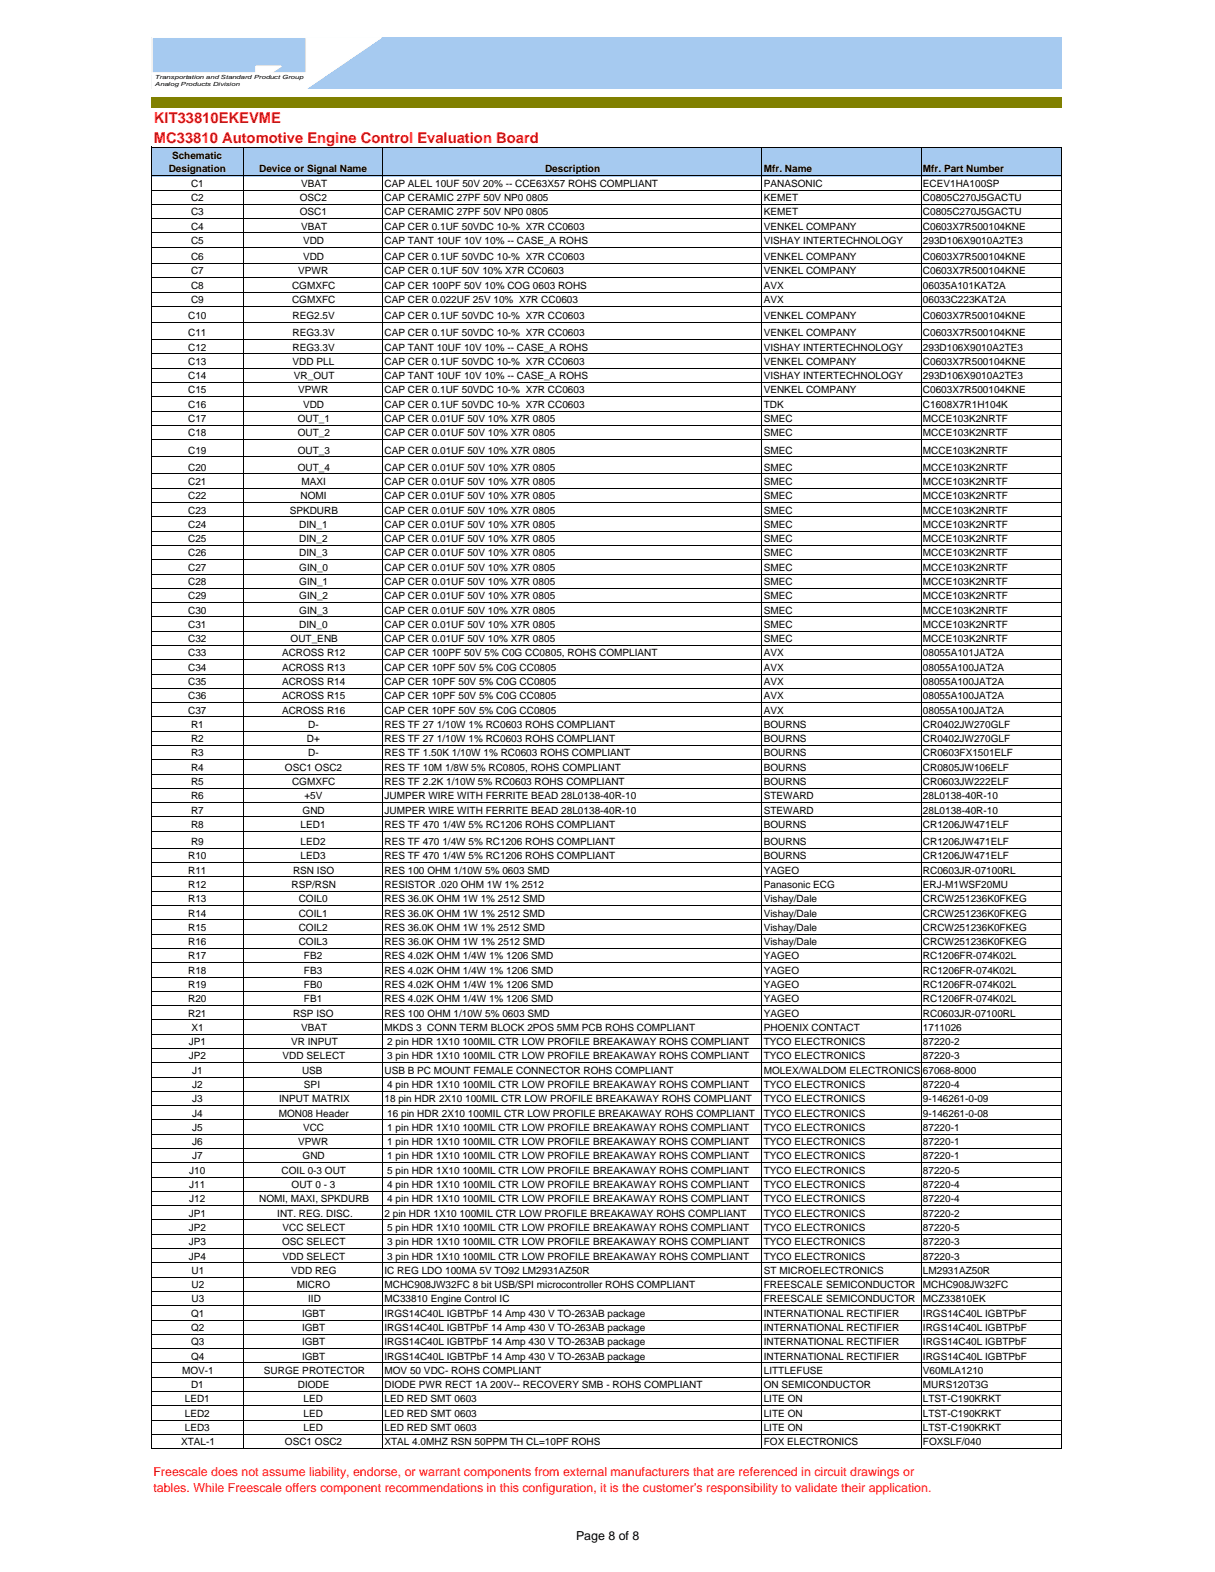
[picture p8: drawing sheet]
<svg xmlns="http://www.w3.org/2000/svg" width="216mm" height="279mm" viewBox="0 0 216 279" stroke-linecap="round" stroke-linejoin="round" font-family="sans-serif">
<defs><g id="words">
<g font-size="2.6" fill="#f00">
<text x="27.3" y="21.8">KIT33810EKEVME</text>
<text x="27.3" y="25.4">MC33810 Automotive Engine Control Evaluation Board</text>
</g>
<g font-size="2.2" fill="#f00">
<text x="27.3" y="262.3">Freescale does not assume liability, endorse, or warrant components from external manufacturers that are referenced in circuit drawings or</text>
<text x="27.3" y="265.2">tables. While Freescale offers component recommendations in this configuration, it is the customer’s responsibility to validate their application.</text>
</g>
<text font-size="2.2" x="102.4" y="273.7">Page 8 of 8</text>
<g font-size="1.8">
<text x="30.6" y="28.3">Schematic</text>
<text x="30" y="30.6">Designation</text>
<text x="34" y="33.2">C1</text>
<text x="34" y="35.7">C2</text>
<text x="46.1" y="30.6">Device or Signal Name</text>
<text x="53.3" y="35.7">OSC2</text>
<text x="53.5" y="33.2">VBAT</text>
<text x="68.3" y="35.7">CAP CERAMIC 27PF 50V NP0 0805</text>
<text x="68.3" y="33.2">CAP ALEL 10UF 50V 20% -- CCE63X57 ROHS COMPLIANT</text>
<text x="96.9" y="30.6">Description</text>
<text x="135.7" y="35.7">KEMET</text>
<text x="135.7" y="33.2">PANASONIC</text>
<text x="135.7" y="30.6">Mfr. Name</text>
<text x="164" y="33.2">ECEV1HA100SP</text>
<text x="164" y="35.7">C0805C270J5GACTU</text>
<text x="164" y="30.6">Mfr. Part Number</text>
<text x="34" y="38.3">C3</text>
<text x="34" y="40.8">C4</text>
<text x="53.3" y="38.3">OSC1</text>
<text x="53.5" y="40.8">VBAT</text>
<text x="68.3" y="38.3">CAP CERAMIC 27PF 50V NP0 0805</text>
<text x="68.3" y="40.8">CAP CER 0.1UF 50VDC 10-% X7R CC0603</text>
<text x="135.7" y="40.8">VENKEL COMPANY</text>
<text x="135.7" y="38.3">KEMET</text>
<text x="164" y="40.8">C0603X7R500104KNE</text>
<text x="164" y="38.3">C0805C270J5GACTU</text>
<text x="34" y="43.3">C5</text>
<text x="34" y="46.2">C6</text>
<text x="53.8" y="43.3">VDD</text>
<text x="53.8" y="46.2">VDD</text>
<text x="68.3" y="43.3">CAP TANT 10UF 10V 10% -- CASE_A ROHS</text>
<text x="68.3" y="46.2">CAP CER 0.1UF 50VDC 10-% X7R CC0603</text>
<text x="135.7" y="46.2">VENKEL COMPANY</text>
<text x="135.7" y="43.3">VISHAY INTERTECHNOLOGY</text>
<text x="164" y="46.2">C0603X7R500104KNE</text>
<text x="164" y="43.3">293D106X9010A2TE3</text>
<text x="34" y="48.8">C7</text>
<text x="34" y="51.3">C8</text>
<text x="34" y="53.8">C9</text>
<text x="51.9" y="51.3">CGMXFC</text>
<text x="51.9" y="53.8">CGMXFC</text>
<text x="53" y="48.8">VPWR</text>
<text x="68.3" y="48.8">CAP CER 0.1UF 50V 10% X7R CC0603</text>
<text x="68.3" y="51.3">CAP CER 100PF 50V 10% COG 0603 ROHS</text>
<text x="68.3" y="53.8">CAP CER 0.022UF 25V 10% X7R CC0603</text>
<text x="135.7" y="53.8">AVX</text>
<text x="135.7" y="48.8">VENKEL COMPANY</text>
<text x="135.7" y="51.3">AVX</text>
<text x="164" y="48.8">C0603X7R500104KNE</text>
<text x="164" y="53.8">06033C223KAT2A</text>
<text x="164" y="51.3">06035A101KAT2A</text>
<text x="33.4" y="56.7">C10</text>
<text x="33.4" y="59.8">C11</text>
<text x="52" y="56.7">REG2.5V</text>
<text x="52" y="59.8">REG3.3V</text>
<text x="68.3" y="56.7">CAP CER 0.1UF 50VDC 10-% X7R CC0603</text>
<text x="68.3" y="59.8">CAP CER 0.1UF 50VDC 10-% X7R CC0603</text>
<text x="135.7" y="56.7">VENKEL COMPANY</text>
<text x="135.7" y="59.8">VENKEL COMPANY</text>
<text x="164" y="56.7">C0603X7R500104KNE</text>
<text x="164" y="59.8">C0603X7R500104KNE</text>
<text x="33.4" y="62.3">C12</text>
<text x="33.4" y="64.9">C13</text>
<text x="52" y="62.3">REG3.3V</text>
<text x="52" y="64.9">VDD PLL</text>
<text x="68.3" y="64.9">CAP CER 0.1UF 50VDC 10-% X7R CC0603</text>
<text x="68.3" y="62.3">CAP TANT 10UF 10V 10% -- CASE_A ROHS</text>
<text x="135.7" y="64.9">VENKEL COMPANY</text>
<text x="135.7" y="62.3">VISHAY INTERTECHNOLOGY</text>
<text x="164" y="64.9">C0603X7R500104KNE</text>
<text x="164" y="62.3">293D106X9010A2TE3</text>
<text x="33.4" y="67.4">C14</text>
<text x="33.4" y="69.9">C15</text>
<text x="52.2" y="67.4">VR_OUT</text>
<text x="53" y="69.9">VPWR</text>
<text x="68.3" y="67.4">CAP TANT 10UF 10V 10% -- CASE_A ROHS</text>
<text x="68.3" y="69.9">CAP CER 0.1UF 50VDC 10-% X7R CC0603</text>
<text x="135.7" y="69.9">VENKEL COMPANY</text>
<text x="135.7" y="67.4">VISHAY INTERTECHNOLOGY</text>
<text x="164" y="69.9">C0603X7R500104KNE</text>
<text x="164" y="67.4">293D106X9010A2TE3</text>
<text x="33.4" y="72.5">C16</text>
<text x="33.4" y="75">C17</text>
<text x="33.4" y="77.6">C18</text>
<text x="52.9" y="75">OUT_1</text>
<text x="52.9" y="77.6">OUT_2</text>
<text x="53.8" y="72.5">VDD</text>
<text x="68.3" y="72.5">CAP CER 0.1UF 50VDC 10-% X7R CC0603</text>
<text x="68.3" y="75">CAP CER 0.01UF 50V 10% X7R 0805</text>
<text x="68.3" y="77.6">CAP CER 0.01UF 50V 10% X7R 0805</text>
<text x="135.7" y="72.5">TDK</text>
<text x="135.7" y="75">SMEC</text>
<text x="135.7" y="77.6">SMEC</text>
<text x="164" y="72.5">C1608X7R1H104K</text>
<text x="164" y="75">MCCE103K2NRTF</text>
<text x="164" y="77.6">MCCE103K2NRTF</text>
<text x="33.4" y="80.6">C19</text>
<text x="33.4" y="83.7">C20</text>
<text x="52.9" y="80.6">OUT_3</text>
<text x="52.9" y="83.7">OUT_4</text>
<text x="68.3" y="80.6">CAP CER 0.01UF 50V 10% X7R 0805</text>
<text x="68.3" y="83.7">CAP CER 0.01UF 50V 10% X7R 0805</text>
<text x="135.7" y="80.6">SMEC</text>
<text x="135.7" y="83.7">SMEC</text>
<text x="164" y="80.6">MCCE103K2NRTF</text>
<text x="164" y="83.7">MCCE103K2NRTF</text>
<text x="33.4" y="86.2">C21</text>
<text x="33.4" y="88.7">C22</text>
<text x="53.4" y="88.7">NOMI</text>
<text x="53.6" y="86.2">MAXI</text>
<text x="68.3" y="88.7">CAP CER 0.01UF 50V 10% X7R 0805</text>
<text x="68.3" y="86.2">CAP CER 0.01UF 50V 10% X7R 0805</text>
<text x="135.7" y="88.7">SMEC</text>
<text x="135.7" y="86.2">SMEC</text>
<text x="164" y="88.7">MCCE103K2NRTF</text>
<text x="164" y="86.2">MCCE103K2NRTF</text>
<text x="33.4" y="91.3">C23</text>
<text x="33.4" y="93.8">C24</text>
<text x="51.5" y="91.3">SPKDURB</text>
<text x="53.2" y="93.8">DIN_1</text>
<text x="68.3" y="91.3">CAP CER 0.01UF 50V 10% X7R 0805</text>
<text x="68.3" y="93.8">CAP CER 0.01UF 50V 10% X7R 0805</text>
<text x="135.7" y="91.3">SMEC</text>
<text x="135.7" y="93.8">SMEC</text>
<text x="164" y="91.3">MCCE103K2NRTF</text>
<text x="164" y="93.8">MCCE103K2NRTF</text>
<text x="33.4" y="96.4">C25</text>
<text x="33.4" y="98.9">C26</text>
<text x="33.4" y="101.4">C27</text>
<text x="53.2" y="96.4">DIN_2</text>
<text x="53.2" y="98.9">DIN_3</text>
<text x="53.2" y="101.4">GIN_0</text>
<text x="68.3" y="96.4">CAP CER 0.01UF 50V 10% X7R 0805</text>
<text x="68.3" y="98.9">CAP CER 0.01UF 50V 10% X7R 0805</text>
<text x="68.3" y="101.4">CAP CER 0.01UF 50V 10% X7R 0805</text>
<text x="135.7" y="96.4">SMEC</text>
<text x="135.7" y="98.9">SMEC</text>
<text x="135.7" y="101.4">SMEC</text>
<text x="164" y="96.4">MCCE103K2NRTF</text>
<text x="164" y="98.9">MCCE103K2NRTF</text>
<text x="164" y="101.4">MCCE103K2NRTF</text>
<text x="33.4" y="104">C28</text>
<text x="33.4" y="106.5">C29</text>
<text x="53.2" y="104">GIN_1</text>
<text x="53.2" y="106.5">GIN_2</text>
<text x="68.3" y="104">CAP CER 0.01UF 50V 10% X7R 0805</text>
<text x="68.3" y="106.5">CAP CER 0.01UF 50V 10% X7R 0805</text>
<text x="135.7" y="104">SMEC</text>
<text x="135.7" y="106.5">SMEC</text>
<text x="164" y="104">MCCE103K2NRTF</text>
<text x="164" y="106.5">MCCE103K2NRTF</text>
<text x="33.4" y="109.1">C30</text>
<text x="33.4" y="111.6">C31</text>
<text x="53.2" y="109.1">GIN_3</text>
<text x="53.2" y="111.6">DIN_0</text>
<text x="68.3" y="111.6">CAP CER 0.01UF 50V 10% X7R 0805</text>
<text x="68.3" y="109.1">CAP CER 0.01UF 50V 10% X7R 0805</text>
<text x="135.7" y="111.6">SMEC</text>
<text x="135.7" y="109.1">SMEC</text>
<text x="164" y="111.6">MCCE103K2NRTF</text>
<text x="164" y="109.1">MCCE103K2NRTF</text>
<text x="33.4" y="114.1">C32</text>
<text x="33.4" y="116.7">C33</text>
<text x="33.4" y="119.2">C34</text>
<text x="50.1" y="116.7">ACROSS R12</text>
<text x="50.1" y="119.2">ACROSS R13</text>
<text x="51.6" y="114.1">OUT_ENB</text>
<text x="68.3" y="116.7">CAP CER 100PF 50V 5% C0G CC0805, ROHS COMPLIANT</text>
<text x="68.3" y="119.2">CAP CER 10PF 50V 5% C0G CC0805</text>
<text x="68.3" y="114.1">CAP CER 0.01UF 50V 10% X7R 0805</text>
<text x="135.7" y="119.2">AVX</text>
<text x="135.7" y="114.1">SMEC</text>
<text x="135.7" y="116.7">AVX</text>
<text x="164" y="114.1">MCCE103K2NRTF</text>
<text x="164" y="119.2">08055A100JAT2A</text>
<text x="164" y="116.7">08055A101JAT2A</text>
<text x="33.4" y="121.8">C35</text>
<text x="33.4" y="124.3">C36</text>
<text x="50.1" y="121.8">ACROSS R14</text>
<text x="50.1" y="124.3">ACROSS R15</text>
<text x="68.3" y="121.8">CAP CER 10PF 50V 5% C0G CC0805</text>
<text x="68.3" y="124.3">CAP CER 10PF 50V 5% C0G CC0805</text>
<text x="135.7" y="121.8">AVX</text>
<text x="135.7" y="124.3">AVX</text>
<text x="164" y="121.8">08055A100JAT2A</text>
<text x="164" y="124.3">08055A100JAT2A</text>
<text x="33.4" y="126.8">C37</text>
<text x="34" y="129.4">R1</text>
<text x="34" y="131.9">R2</text>
<text x="50.1" y="126.8">ACROSS R16</text>
<text x="54.5" y="131.9">D+</text>
<text x="54.8" y="129.4">D-</text>
<text x="68.3" y="126.8">CAP CER 10PF 50V 5% C0G CC0805</text>
<text x="68.3" y="131.9">RES TF 27 1/10W 1% RC0603 ROHS COMPLIANT</text>
<text x="68.3" y="129.4">RES TF 27 1/10W 1% RC0603 ROHS COMPLIANT</text>
<text x="135.7" y="126.8">AVX</text>
<text x="135.7" y="129.4">BOURNS</text>
<text x="135.7" y="131.9">BOURNS</text>
<text x="164" y="126.8">08055A100JAT2A</text>
<text x="164" y="129.4">CR0402JW270GLF</text>
<text x="164" y="131.9">CR0402JW270GLF</text>
<text x="34" y="134.5">R3</text>
<text x="34" y="137">R4</text>
<text x="50.6" y="137">OSC1 OSC2</text>
<text x="54.8" y="134.5">D-</text>
<text x="68.3" y="137">RES TF 10M 1/8W 5% RC0805, ROHS COMPLIANT</text>
<text x="68.3" y="134.5">RES TF 1.50K 1/10W 1% RC0603 ROHS COMPLIANT</text>
<text x="135.7" y="134.5">BOURNS</text>
<text x="135.7" y="137">BOURNS</text>
<text x="164" y="134.5">CR0603FX1501ELF</text>
<text x="164" y="137">CR0805JW106ELF</text>
<text x="34" y="139.5">R5</text>
<text x="34" y="142.1">R6</text>
<text x="51.9" y="139.5">CGMXFC</text>
<text x="54.1" y="142.1">+5V</text>
<text x="68.3" y="142.1">JUMPER WIRE WITH FERRITE BEAD 28L0138-40R-10</text>
<text x="68.3" y="139.5">RES TF 2.2K 1/10W 5% RC0603 ROHS COMPLIANT</text>
<text x="135.7" y="142.1">STEWARD</text>
<text x="135.7" y="139.5">BOURNS</text>
<text x="164" y="142.1">28L0138-40R-10</text>
<text x="164" y="139.5">CR0603JW222ELF</text>
<text x="34" y="144.6">R7</text>
<text x="34" y="147.2">R8</text>
<text x="53.4" y="147.2">LED1</text>
<text x="53.8" y="144.6">GND</text>
<text x="68.3" y="147.2">RES TF 470 1/4W 5% RC1206 ROHS COMPLIANT</text>
<text x="68.3" y="144.6">JUMPER WIRE WITH FERRITE BEAD 28L0138-40R-10</text>
<text x="135.7" y="144.6">STEWARD</text>
<text x="135.7" y="147.2">BOURNS</text>
<text x="164" y="147.2">CR1206JW471ELF</text>
<text x="164" y="144.6">28L0138-40R-10</text>
<text x="33.4" y="152.7">R10</text>
<text x="33.4" y="155.3">R11</text>
<text x="34" y="150.2">R9</text>
<text x="52.1" y="155.3">RSN ISO</text>
<text x="53.4" y="152.7">LED3</text>
<text x="53.4" y="150.2">LED2</text>
<text x="68.3" y="152.7">RES TF 470 1/4W 5% RC1206 ROHS COMPLIANT</text>
<text x="68.3" y="150.2">RES TF 470 1/4W 5% RC1206 ROHS COMPLIANT</text>
<text x="68.3" y="155.3">RES 100 OHM 1/10W 5% 0603 SMD</text>
<text x="135.7" y="152.7">BOURNS</text>
<text x="135.7" y="155.3">YAGEO</text>
<text x="135.7" y="150.2">BOURNS</text>
<text x="164" y="152.7">CR1206JW471ELF</text>
<text x="164" y="150.2">CR1206JW471ELF</text>
<text x="164" y="155.3">RC0603JR-07100RL</text>
<text x="33.4" y="157.8">R12</text>
<text x="33.4" y="160.4">R13</text>
<text x="51.8" y="157.8">RSP/RSN</text>
<text x="53.1" y="160.4">COIL0</text>
<text x="68.3" y="157.8">RESISTOR .020 OHM 1W 1% 2512</text>
<text x="68.3" y="160.4">RES 36.0K OHM 1W 1% 2512 SMD</text>
<text x="135.7" y="160.4">Vishay/Dale</text>
<text x="135.7" y="157.8">Panasonic ECG</text>
<text x="164" y="160.4">CRCW251236K0FKEG</text>
<text x="164" y="157.8">ERJ-M1WSF20MU</text>
<text x="33.4" y="162.9">R14</text>
<text x="33.4" y="165.4">R15</text>
<text x="33.4" y="168">R16</text>
<text x="53.1" y="162.9">COIL1</text>
<text x="53.1" y="165.4">COIL2</text>
<text x="53.1" y="168">COIL3</text>
<text x="68.3" y="162.9">RES 36.0K OHM 1W 1% 2512 SMD</text>
<text x="68.3" y="165.4">RES 36.0K OHM 1W 1% 2512 SMD</text>
<text x="68.3" y="168">RES 36.0K OHM 1W 1% 2512 SMD</text>
<text x="135.7" y="162.9">Vishay/Dale</text>
<text x="135.7" y="165.4">Vishay/Dale</text>
<text x="135.7" y="168">Vishay/Dale</text>
<text x="164" y="162.9">CRCW251236K0FKEG</text>
<text x="164" y="165.4">CRCW251236K0FKEG</text>
<text x="164" y="168">CRCW251236K0FKEG</text>
<text x="33.4" y="170.5">R17</text>
<text x="33.4" y="173.1">R18</text>
<text x="54" y="170.5">FB2</text>
<text x="54" y="173.1">FB3</text>
<text x="68.3" y="170.5">RES 4.02K OHM 1/4W 1% 1206 SMD</text>
<text x="68.3" y="173.1">RES 4.02K OHM 1/4W 1% 1206 SMD</text>
<text x="135.7" y="170.5">YAGEO</text>
<text x="135.7" y="173.1">YAGEO</text>
<text x="164" y="170.5">RC1206FR-074K02L</text>
<text x="164" y="173.1">RC1206FR-074K02L</text>
<text x="33.4" y="175.6">R19</text>
<text x="33.4" y="178.1">R20</text>
<text x="54" y="175.6">FB0</text>
<text x="54" y="178.1">FB1</text>
<text x="68.3" y="175.6">RES 4.02K OHM 1/4W 1% 1206 SMD</text>
<text x="68.3" y="178.1">RES 4.02K OHM 1/4W 1% 1206 SMD</text>
<text x="135.7" y="175.6">YAGEO</text>
<text x="135.7" y="178.1">YAGEO</text>
<text x="164" y="175.6">RC1206FR-074K02L</text>
<text x="164" y="178.1">RC1206FR-074K02L</text>
<text x="33.4" y="180.7">R21</text>
<text x="33.5" y="185.8">JP1</text>
<text x="34" y="183.2">X1</text>
<text x="51.7" y="185.8">VR INPUT</text>
<text x="52.1" y="180.7">RSP ISO</text>
<text x="53.5" y="183.2">VBAT</text>
<text x="68.3" y="180.7">RES 100 OHM 1/10W 5% 0603 SMD</text>
<text x="68.3" y="183.2">MKDS 3 CONN TERM BLOCK 2POS 5MM PCB ROHS COMPLIANT</text>
<text x="68.8" y="185.8">2 pin HDR 1X10 100MIL CTR LOW PROFILE BREAKAWAY ROHS COMPLIANT</text>
<text x="135.7" y="180.7">YAGEO</text>
<text x="135.7" y="185.8">TYCO ELECTRONICS</text>
<text x="135.7" y="183.2">PHOENIX CONTACT</text>
<text x="164" y="180.7">RC0603JR-07100RL</text>
<text x="164" y="185.8">87220-2</text>
<text x="164" y="183.2">1711026</text>
<text x="33.5" y="188.3">JP2</text>
<text x="34.1" y="190.8">J1</text>
<text x="50.2" y="188.3">VDD SELECT</text>
<text x="53.7" y="190.8">USB</text>
<text x="68.3" y="190.8">USB B PC MOUNT FEMALE CONNECTOR ROHS COMPLIANT</text>
<text x="68.8" y="188.3">3 pin HDR 1X10 100MIL CTR LOW PROFILE BREAKAWAY ROHS COMPLIANT</text>
<text x="135.7" y="188.3">TYCO ELECTRONICS</text>
<text x="135.7" y="190.8">MOLEX/WALDOM ELECTRONICS 67068-8000</text>
<text x="164" y="188.3">87220-3</text>
<text x="34.1" y="193.4">J2</text>
<text x="34.1" y="195.9">J3</text>
<text x="49.6" y="195.9">INPUT MATRIX</text>
<text x="54" y="193.4">SPI</text>
<text x="68.3" y="195.9">18 pin HDR 2X10 100MIL CTR LOW PROFILE BREAKAWAY ROHS COMPLIANT</text>
<text x="68.8" y="193.4">4 pin HDR 1X10 100MIL CTR LOW PROFILE BREAKAWAY ROHS COMPLIANT</text>
<text x="135.7" y="195.9">TYCO ELECTRONICS</text>
<text x="135.7" y="193.4">TYCO ELECTRONICS</text>
<text x="164" y="195.9">9-146261-0-09</text>
<text x="164" y="193.4">87220-4</text>
<text x="34.1" y="198.5">J4</text>
<text x="34.1" y="201">J5</text>
<text x="34.1" y="203.5">J6</text>
<text x="49.5" y="198.5">MON08 Header</text>
<text x="53" y="203.5">VPWR</text>
<text x="53.8" y="201">VCC</text>
<text x="68.8" y="198.5">16 pin HDR 2X10 100MIL CTR LOW PROFILE BREAKAWAY ROHS COMPLIANT</text>
<text x="68.8" y="201">1 pin HDR 1X10 100MIL CTR LOW PROFILE BREAKAWAY ROHS COMPLIANT</text>
<text x="68.8" y="203.5">1 pin HDR 1X10 100MIL CTR LOW PROFILE BREAKAWAY ROHS COMPLIANT</text>
<text x="135.7" y="198.5">TYCO ELECTRONICS</text>
<text x="135.7" y="201">TYCO ELECTRONICS</text>
<text x="135.7" y="203.5">TYCO ELECTRONICS</text>
<text x="164" y="198.5">9-146261-0-08</text>
<text x="164" y="201">87220-1</text>
<text x="164" y="203.5">87220-1</text>
<text x="33.6" y="208.6">J10</text>
<text x="34.1" y="206.1">J7</text>
<text x="50" y="208.6">COIL 0-3 OUT</text>
<text x="53.8" y="206.1">GND</text>
<text x="68.8" y="206.1">1 pin HDR 1X10 100MIL CTR LOW PROFILE BREAKAWAY ROHS COMPLIANT</text>
<text x="68.8" y="208.6">5 pin HDR 1X10 100MIL CTR LOW PROFILE BREAKAWAY ROHS COMPLIANT</text>
<text x="135.7" y="206.1">TYCO ELECTRONICS</text>
<text x="135.7" y="208.6">TYCO ELECTRONICS</text>
<text x="164" y="206.1">87220-1</text>
<text x="164" y="208.6">87220-5</text>
<text x="33.6" y="211.2">J11</text>
<text x="33.6" y="213.7">J12</text>
<text x="46.1" y="213.7">NOMI, MAXI, SPKDURB</text>
<text x="51.8" y="211.2">OUT 0 - 3</text>
<text x="68.8" y="211.2">4 pin HDR 1X10 100MIL CTR LOW PROFILE BREAKAWAY ROHS COMPLIANT</text>
<text x="68.8" y="213.7">4 pin HDR 1X10 100MIL CTR LOW PROFILE BREAKAWAY ROHS COMPLIANT</text>
<text x="135.7" y="211.2">TYCO ELECTRONICS</text>
<text x="135.7" y="213.7">TYCO ELECTRONICS</text>
<text x="164" y="211.2">87220-4</text>
<text x="164" y="213.7">87220-4</text>
<text x="33.5" y="216.2">JP1</text>
<text x="33.5" y="218.8">JP2</text>
<text x="33.5" y="221.3">JP3</text>
<text x="49.3" y="216.2">INT. REG. DISC.</text>
<text x="50.1" y="221.3">OSC SELECT</text>
<text x="50.2" y="218.8">VCC SELECT</text>
<text x="68.3" y="216.2">2 pin HDR 1X10 100MIL CTR LOW PROFILE BREAKAWAY ROHS COMPLIANT</text>
<text x="68.8" y="218.8">5 pin HDR 1X10 100MIL CTR LOW PROFILE BREAKAWAY ROHS COMPLIANT</text>
<text x="68.8" y="221.3">3 pin HDR 1X10 100MIL CTR LOW PROFILE BREAKAWAY ROHS COMPLIANT</text>
<text x="135.7" y="218.8">TYCO ELECTRONICS</text>
<text x="135.7" y="221.3">TYCO ELECTRONICS</text>
<text x="135.7" y="216.2">TYCO ELECTRONICS</text>
<text x="164" y="218.8">87220-5</text>
<text x="164" y="221.3">87220-3</text>
<text x="164" y="216.2">87220-2</text>
<text x="33.5" y="223.9">JP4</text>
<text x="34" y="226.4">U1</text>
<text x="50.2" y="223.9">VDD SELECT</text>
<text x="51.7" y="226.4">VDD REG</text>
<text x="68.3" y="226.4">IC REG LDO 100MA 5V TO92 LM2931AZ50R</text>
<text x="68.8" y="223.9">3 pin HDR 1X10 100MIL CTR LOW PROFILE BREAKAWAY ROHS COMPLIANT</text>
<text x="135.7" y="226.4">ST MICROELECTRONICS</text>
<text x="135.7" y="223.9">TYCO ELECTRONICS</text>
<text x="164" y="226.4">LM2931AZ50R</text>
<text x="164" y="223.9">87220-3</text>
<text x="34" y="228.9">U2</text>
<text x="34" y="231.5">U3</text>
<text x="52.7" y="228.9">MICRO</text>
<text x="54.8" y="231.5">IID</text>
<text x="68.3" y="228.9">MCHC908JW32FC 8 bit USB/SPI microcontroller ROHS COMPLIANT</text>
<text x="68.3" y="231.5">MC33810 Engine Control IC</text>
<text x="135.7" y="228.9">FREESCALE SEMICONDUCTOR</text>
<text x="135.7" y="231.5">FREESCALE SEMICONDUCTOR</text>
<text x="164" y="228.9">MCHC908JW32FC</text>
<text x="164" y="231.5">MCZ33810EK</text>
<text x="34" y="234">Q1</text>
<text x="34" y="236.6">Q2</text>
<text x="34" y="239.1">Q3</text>
<text x="53.7" y="234">IGBT</text>
<text x="53.7" y="236.6">IGBT</text>
<text x="53.7" y="239.1">IGBT</text>
<text x="68.3" y="234">IRGS14C40L IGBTPbF 14 Amp 430 V TO-263AB package</text>
<text x="68.3" y="236.6">IRGS14C40L IGBTPbF 14 Amp 430 V TO-263AB package</text>
<text x="68.3" y="239.1">IRGS14C40L IGBTPbF 14 Amp 430 V TO-263AB package</text>
<text x="135.7" y="234">INTERNATIONAL RECTIFIER</text>
<text x="135.7" y="236.6">INTERNATIONAL RECTIFIER</text>
<text x="135.7" y="239.1">INTERNATIONAL RECTIFIER</text>
<text x="164" y="234">IRGS14C40L IGBTPbF</text>
<text x="164" y="236.6">IRGS14C40L IGBTPbF</text>
<text x="164" y="239.1">IRGS14C40L IGBTPbF</text>
<text x="32.3" y="244.2">MOV-1</text>
<text x="34" y="241.6">Q4</text>
<text x="46.9" y="244.2">SURGE PROTECTOR</text>
<text x="53.7" y="241.6">IGBT</text>
<text x="68.3" y="244.2">MOV 50 VDC- ROHS COMPLIANT</text>
<text x="68.3" y="241.6">IRGS14C40L IGBTPbF 14 Amp 430 V TO-263AB package</text>
<text x="135.7" y="241.6">INTERNATIONAL RECTIFIER</text>
<text x="135.7" y="244.2">LITTLEFUSE</text>
<text x="164" y="241.6">IRGS14C40L IGBTPbF</text>
<text x="164" y="244.2">V60MLA1210</text>
<text x="32.9" y="249.3">LED1</text>
<text x="32.9" y="251.8">LED2</text>
<text x="34" y="246.7">D1</text>
<text x="52.9" y="246.7">DIODE</text>
<text x="53.9" y="249.3">LED</text>
<text x="53.9" y="251.8">LED</text>
<text x="68.3" y="249.3">LED RED SMT 0603</text>
<text x="68.3" y="251.8">LED RED SMT 0603</text>
<text x="68.3" y="246.7">DIODE PWR RECT 1A 200V-- RECOVERY SMB - ROHS COMPLIANT</text>
<text x="135.7" y="249.3">LITE ON</text>
<text x="135.7" y="251.8">LITE ON</text>
<text x="135.7" y="246.7">ON SEMICONDUCTOR</text>
<text x="164" y="249.3">LTST-C190KRKT</text>
<text x="164" y="251.8">LTST-C190KRKT</text>
<text x="164" y="246.7">MURS120T3G</text>
<text x="32.2" y="256.9">XTAL-1</text>
<text x="32.9" y="254.3">LED3</text>
<text x="50.6" y="256.9">OSC1 OSC2</text>
<text x="53.9" y="254.3">LED</text>
<text x="68.3" y="254.3">LED RED SMT 0603</text>
<text x="68.3" y="256.9">XTAL 4.0MHZ RSN 50PPM TH CL=10PF ROHS</text>
<text x="135.7" y="254.3">LITE ON</text>
<text x="135.7" y="256.9">FOX ELECTRONICS</text>
<text x="164" y="254.3">LTST-C190KRKT</text>
<text x="164" y="256.9">FOXSLF/040</text>
</g>
<g font-size="1">
<text x="27.5" y="14.1">Transportation and Standard Product Group</text>
<text x="27.5" y="15.3">Analog Products Division</text>
</g>
</g></defs>
<path d="M26.8 6.5h161.8v9.2h-161.8z" fill="#a6caf0"/>
<path d="M26.8 17.2h161.8v1.9h-161.8z" fill="#808000"/>
<path d="M26.8 26.2h161.8v5.1h-161.8z" fill="#a6caf0"/>
<g fill="none" stroke="#000" stroke-width=".18">
<path d="M26.8 26.1v231.5M26.9 26.2h161.7M26.9 31.2h161.7M26.9 33.8h161.7M26.9 36.3h161.7M26.9 38.9h161.7M43.3 26.2v231.4M68 26.2v231.4M135.4 26.2v231.4M163.7 26.2v231.4M188.6 26.2v231.4M26.9 41.4h161.7"/>
<path d="M26.9 43.9h161.7M26.9 46.8h161.7M26.9 49.4h161.7M26.9 51.9h161.7M26.9 54.4h161.7M26.9 57.3h161.7M26.9 60.4h161.7M26.9 62.9h161.7M26.9 65.4h161.7M26.9 68h161.7M26.9 70.5h161.7M26.9 73.1h161.7"/>
<path d="M26.9 75.6h161.7M26.9 78.1h161.7M26.9 81.2h161.7M26.9 84.2h161.7M26.9 86.8h161.7M26.9 89.3h161.7M26.9 91.9h161.7M26.9 94.4h161.7M26.9 96.9h161.7M26.9 99.5h161.7M26.9 102h161.7M26.9 104.6h161.7"/>
<path d="M26.9 107.1h161.7M26.9 109.6h161.7M26.9 112.2h161.7M26.9 114.7h161.7M26.9 117.3h161.7M26.9 119.8h161.7M26.9 122.3h161.7M26.9 124.9h161.7M26.9 127.4h161.7M26.9 130h161.7M26.9 132.5h161.7M26.9 135h161.7"/>
<path d="M26.9 137.6h161.7M26.9 140.1h161.7M26.9 142.7h161.7M26.9 145.2h161.7M26.9 147.7h161.7M26.9 150.8h161.7M26.9 153.3h161.7M26.9 155.9h161.7M26.9 158.4h161.7M26.9 161h161.7M26.9 163.5h161.7M26.9 166h161.7"/>
<path d="M26.9 168.6h161.7M26.9 171.1h161.7M26.9 173.7h161.7M26.9 176.2h161.7M26.9 178.7h161.7M26.9 181.3h161.7M26.9 183.8h161.7M26.9 186.4h161.7M26.9 188.9h161.7M26.9 191.4h161.7M26.9 194h161.7M26.9 196.5h161.7"/>
<path d="M26.9 199.1h161.7M26.9 201.6h161.7M26.9 204.1h161.7M26.9 206.7h161.7M26.9 209.2h161.7M26.9 211.8h161.7M26.9 214.3h161.7M26.9 216.8h161.7M26.9 219.4h161.7M26.9 221.9h161.7M26.9 224.5h161.7M26.9 227h161.7"/>
<path d="M26.9 229.5h161.7M26.9 232.1h161.7M26.9 234.6h161.7M26.9 237.2h161.7M26.9 239.7h161.7M26.9 242.2h161.7M26.9 244.8h161.7M26.9 247.3h161.7M26.9 249.9h161.7M26.9 252.4h161.7M26.9 254.9h161.7M26.9 257.5h161.7"/>
</g>
<path d="M45.5 11.8h4.5l-4.5 2.9z" fill="#fff"/>
<path d="M27 6.7h27.4v6.6h-27.4zM45.5 11.8h4.5l-4.5 2.9z" fill="none" stroke="#fff" stroke-width=".18"/>
<path d="M27 13h27.5v2.7h-27.5z" fill="#fff"/>
<path d="M27 13h27.5v2.7h-27.5z" fill="none" stroke="#fff" stroke-width=".18"/>
<path d="M54.4 6.7h13.3l-13.3 9z" fill="#fff"/>
<path d="M54.4 6.7h13.3l-13.3 9z" fill="none" stroke="#fff" stroke-width=".18"/>
<path d="M45.5 11.8h4.5l-4.5 2.9z" fill="#fff"/>
<path d="M27 6.7h27.4v6.6h-27.4zM45.5 11.8h4.5l-4.5 2.9z" fill="none" stroke="#fff" stroke-width=".18"/>
<path d="M27 13h27.5v2.7h-27.5z" fill="#fff"/>
<path d="M27 13h27.5v2.7h-27.5z" fill="none" stroke="#fff" stroke-width=".18"/>
<path d="M54.4 6.7h13.3l-13.3 9z" fill="#fff"/>
<path d="M54.4 6.7h13.3l-13.3 9z" fill="none" stroke="#fff" stroke-width=".18"/>
<use href="#words"/>
</svg>
